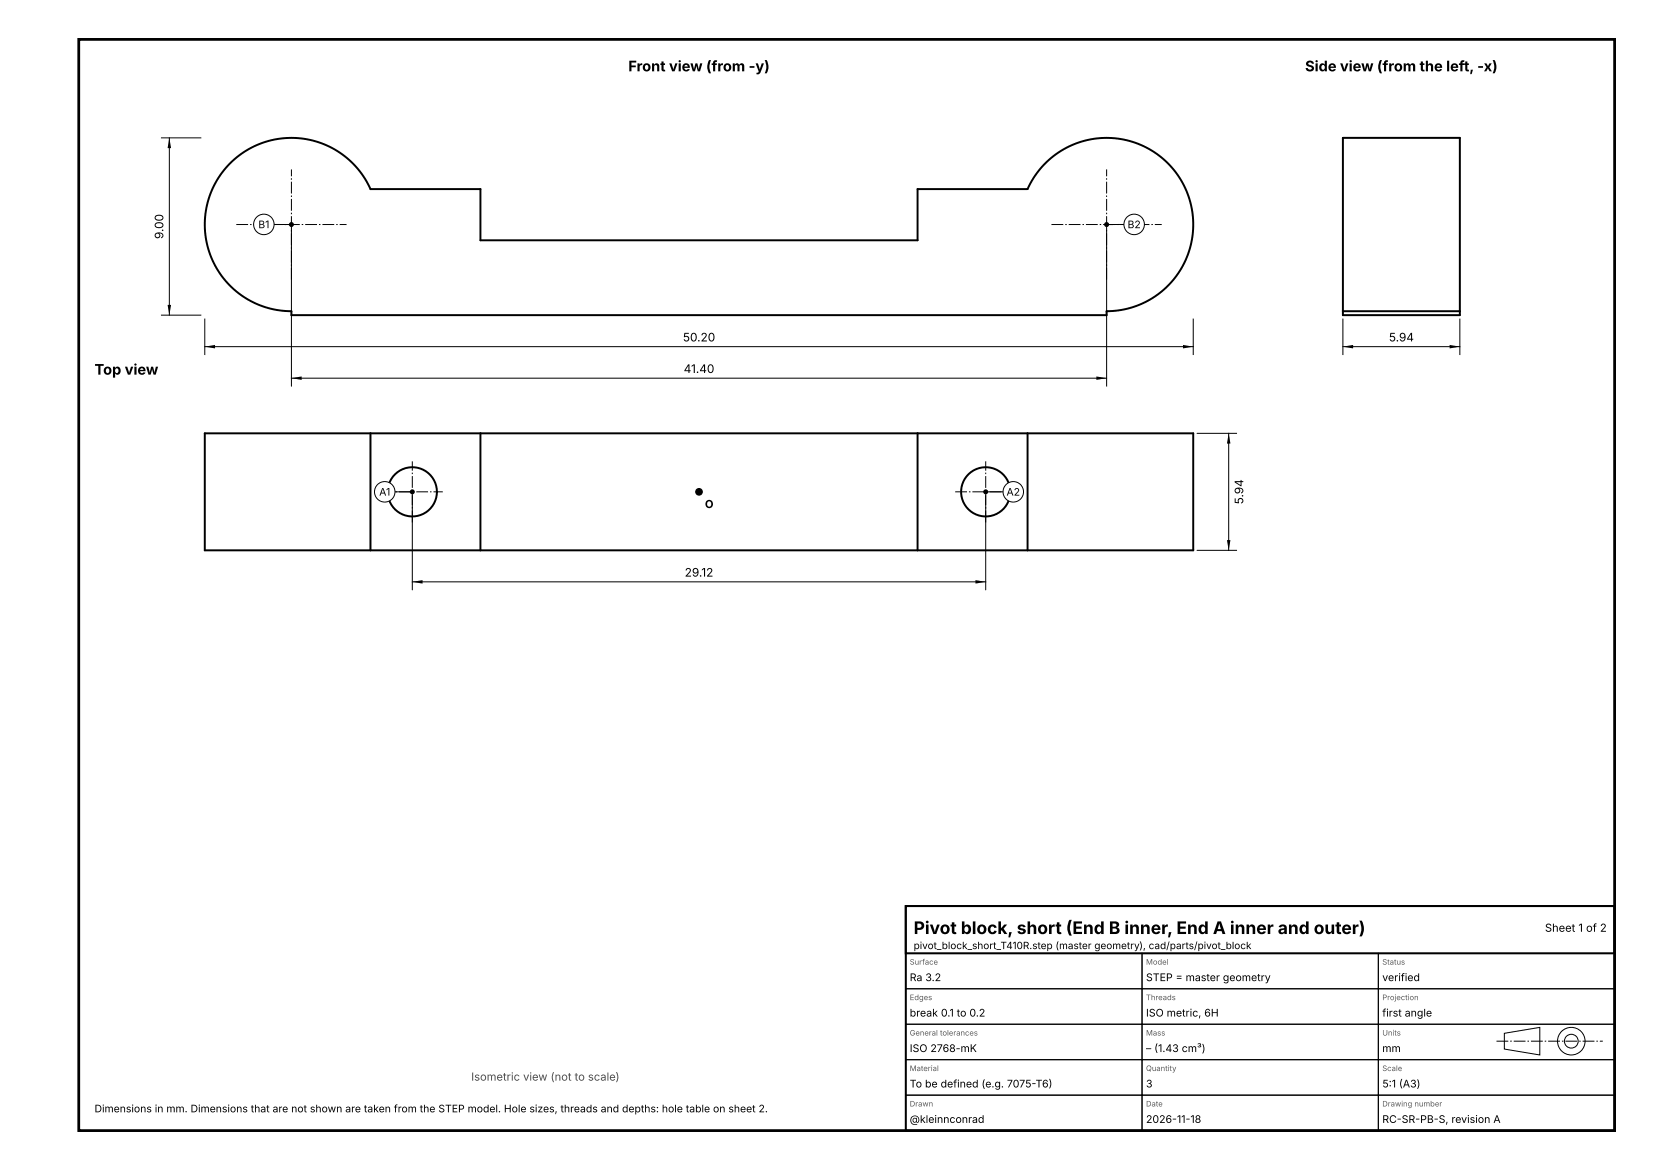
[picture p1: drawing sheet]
<svg xmlns="http://www.w3.org/2000/svg" width="420mm" height="297mm" viewBox="0 0 420 297" stroke-linecap="round" stroke-linejoin="round" font-family="sans-serif">
<defs><g id="words">
<text font-size="4.4" x="232" y="237.1">Pivot block, short (End B inner, End A inner and outer)</text>
<g font-size="3.7">
<text x="159.5" y="18.1">Front view (from -y)</text>
<text x="331.4" y="18.1">Side view (from the left, -x)</text>
<text x="24" y="95.1">Top view</text>
</g>
<g font-size="3">
<text x="41.5" y="60.7" transform="rotate(-90 41.5 60.7)">9.00</text>
<text x="173.4" y="86.7">50.20</text>
<text x="352.7" y="86.7">5.94</text>
<text x="173.6" y="94.7">41.40</text>
<text x="315.7" y="128" transform="rotate(-90 315.7 128)">5.94</text>
<text x="173.9" y="146.4">29.12</text>
</g>
<g font-size="2.8">
<text x="179" y="129">O</text>
<text x="392.3" y="236.5">Sheet 1 of 2</text>
</g>
<text font-size="2.8" fill="#4d4d4d" x="119.6" y="274.3">Isometric view (not to scale)</text>
<g font-size="2.7">
<text x="231" y="249.1">Ra 3.2</text>
<text x="291" y="249.1">STEP = master geometry</text>
<text x="351" y="249.1">verified</text>
<text x="231" y="258.1">break 0.1 to 0.2</text>
<text x="291" y="258.1">ISO metric, 6H</text>
<text x="351" y="258.1">first angle</text>
<text x="231" y="267.1">ISO 2768-mK</text>
<text x="291" y="267.1">– (1.43 cm³)</text>
<text x="351" y="267.1">mm</text>
<text x="231" y="276.1">To be defined (e.g. 7075-T6)</text>
<text x="291" y="276.1">3</text>
<text x="351" y="276.1">5:1 (A3)</text>
<text x="231" y="285.1">@kleinnconrad</text>
<text x="291" y="285.1">2026-11-18</text>
<text x="351" y="285.1">RC-SR-PB-S, revision A</text>
</g>
<g font-size="2.6">
<text x="65.6" y="57.9">B1</text>
<text x="286.3" y="57.9">B2</text>
<text x="96.3" y="125.8">A1</text>
<text x="255.6" y="125.8">A2</text>
<text x="24" y="282.4">Dimensions in mm. Dimensions that are not shown are taken from the STEP model. Hole sizes, threads and depths: hole table on sheet 2.</text>
</g>
<text font-size="2.5" x="232" y="240.9">pivot_block_short_T410R.step (master geometry), cad/parts/pivot_block</text>
<g font-size="1.9" fill="#595959">
<text x="231" y="244.9">Surface</text>
<text x="291" y="244.9">Model</text>
<text x="351" y="244.9">Status</text>
<text x="231" y="253.9">Edges</text>
<text x="291" y="253.9">Threads</text>
<text x="351" y="253.9">Projection</text>
<text x="231" y="262.9">General tolerances</text>
<text x="291" y="262.9">Mass</text>
<text x="351" y="262.9">Units</text>
<text x="231" y="271.9">Material</text>
<text x="291" y="271.9">Quantity</text>
<text x="351" y="271.9">Scale</text>
<text x="231" y="280.9">Drawn</text>
<text x="291" y="280.9">Date</text>
<text x="351" y="280.9">Drawing number</text>
</g>
</g></defs>
<g fill="none" stroke="#000" stroke-width=".5">
<path d="M58.4 41.5a22 22 0 0 1 35.7 6.5h27.9v13h111v-13h27.9a22 22 0 0 1 38.6-3 22 22 0 0 1-18.5 34v1h-207v-1a22 22 0 0 1-20.3-13.5 22 22 0 0 1 4.7-24zM341 79v-44h29.7v44M341 79v1h29.7v-1M341 79h29.7M94.1 110h-42.1v29.7h42.1M94.1 110h166.8M94.1 110v29.7M122 110v29.7M233 110v29.7M260.9 110h42.1v29.7h-42.1M260.9 110v29.7M94.1 139.7h166.8"/>
<circle cx="104.7" cy="124.9" r="6.2"/>
<circle cx="250.3" cy="124.9" r="6.2"/>
</g>
<path d="M60 57h28M267 57h28M74 71v-28M281 71v-28M96.9 124.9h15.5M104.7 132.6v-15.5M242.6 124.9h15.5M250.3 132.6v-15.5M380 264.3h27" fill="none" stroke="#000" stroke-width=".25" stroke-dasharray="3 .5 .4 .5" stroke-linecap="butt"/>
<g fill="none" stroke="#000" stroke-width=".25">
<path d="M41 35h10M43 35v45M69.6 57h4.4M74 58v40M281 58v40M285.4 57h-4.4M41 80h10M52 81v9M52 88h251M74 96h207M303 81v9M341 88h29.7"/>
<path d="M341 81v9M370.7 81v9M304 110h10M312 110v29.7M100.3 124.9h4.4M104.7 125.9v23.8M250.3 125.9v23.8M250.3 124.9h4.4M304 139.7h10M104.7 147.7h145.6"/>
</g>
<path d="M43 35l.4 2.6h-.8zM42.6 77.4h.8l-.4 2.6zM52 88l2.6-.4v.8zM300.4 87.6l2.6 .4-2.6 .4zM341 88l2.6-.4v.8zM368.1 87.6l2.6 .4-2.6 .4zM312 110l.4 2.6h-.8zM311.6 137.1h.8l-.4 2.6z" fill="#000"/>
<circle cx="74" cy="57" r=".45" fill="#000" stroke="#000" stroke-width=".35"/>
<circle cx="67" cy="57" r="2.6" fill="#fff" stroke="#000" stroke-width=".25"/>
<circle cx="281" cy="57" r=".45" fill="#000" stroke="#000" stroke-width=".35"/>
<circle cx="288" cy="57" r="2.6" fill="#fff" stroke="#000" stroke-width=".25"/>
<circle cx="104.7" cy="124.9" r=".45" fill="#000" stroke="#000" stroke-width=".35"/>
<circle cx="97.7" cy="124.9" r="2.6" fill="#fff" stroke="#000" stroke-width=".25"/>
<circle cx="250.3" cy="124.9" r=".45" fill="#000" stroke="#000" stroke-width=".35"/>
<circle cx="257.3" cy="124.9" r="2.6" fill="#fff" stroke="#000" stroke-width=".25"/>
<path d="M74 96l2.6-.4v.8zM278.4 95.6l2.6 .4-2.6 .4zM104.7 147.7l2.6-.4v.8zM247.7 147.3l2.6 .4-2.6 .4z" fill="#000"/>
<circle cx="177.5" cy="124.9" r=".8" fill="#000" stroke="#000" stroke-width=".35"/>
<path d="M20 10h390v277h-390z" fill="none" stroke="#000" stroke-width=".7" stroke-linecap="butt"/>
<g fill="none" stroke="#000" stroke-width=".25">
<path d="M230 251h60v9h-60zM230 242h60v9h-60zM290 251h60v9h-60zM290 242h60v9h-60zM350 251h60v9h-60zM350 242h60v9h-60zM230 278h60v9h-60zM230 269h60v9h-60zM230 260h60v9h-60zM290 278h60v9h-60zM290 269h60v9h-60zM290 260h60v9h-60z"/>
<path d="M350 278h60v9h-60zM350 269h60v9h-60zM350 260h60v9h-60zM382 262.3l9-1.5v7l-9-1.5z"/>
<circle cx="399" cy="264.3" r="1.75"/>
<circle cx="399" cy="264.3" r="3.5"/>
</g>
<path d="M230 230h180v12h-180zM230 230h180v57h-180z" fill="none" stroke="#000" stroke-width=".5"/>
<use href="#words"/>
</svg>
